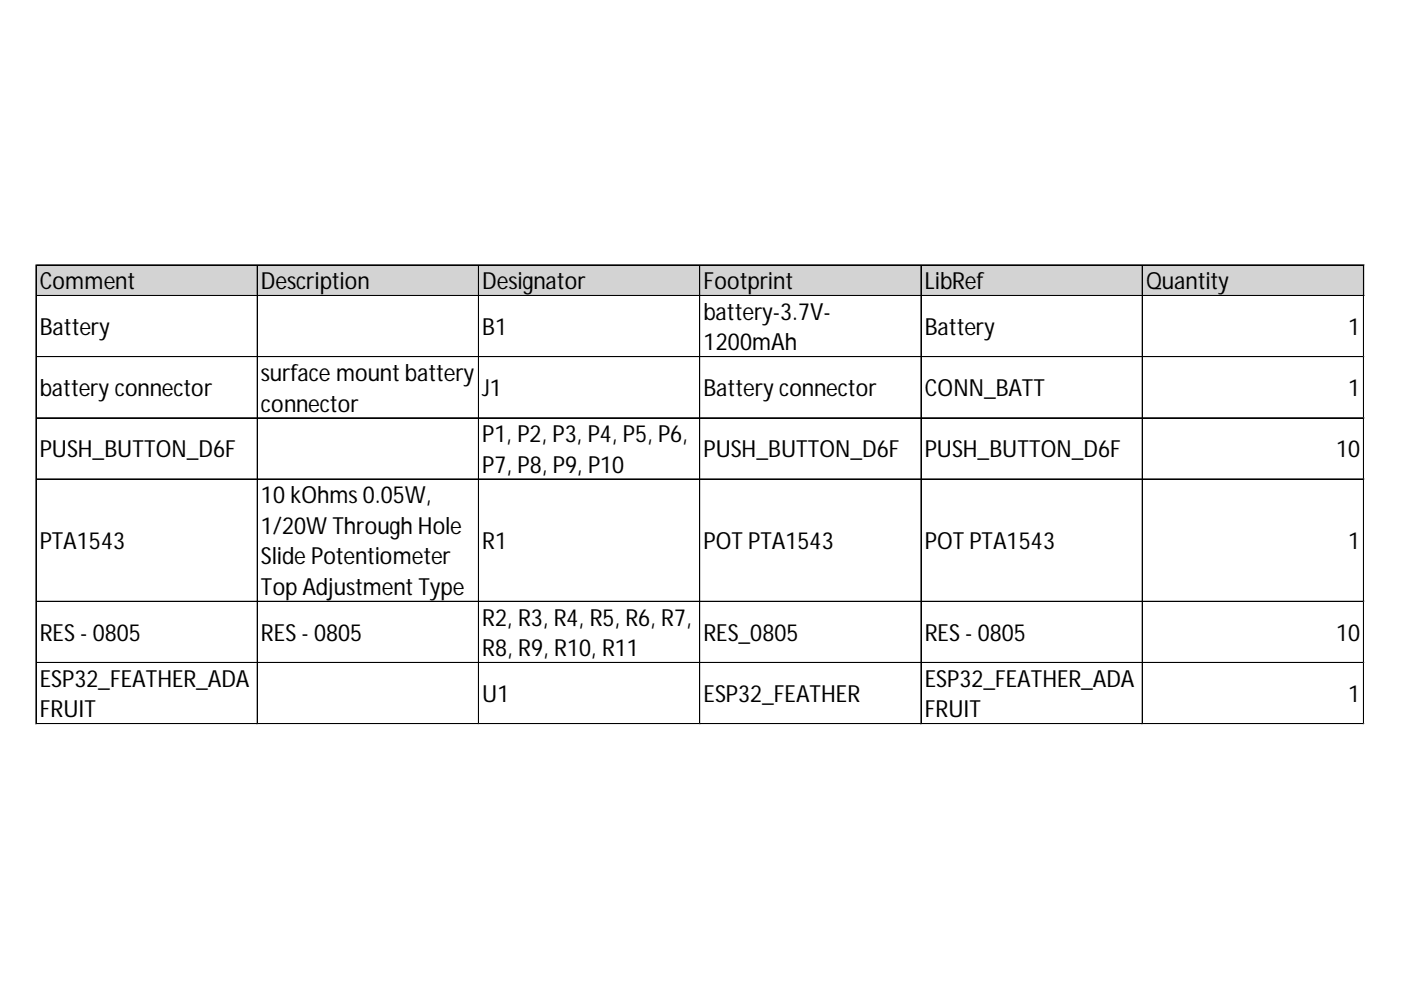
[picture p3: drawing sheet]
<svg xmlns="http://www.w3.org/2000/svg" width="297mm" height="210mm" viewBox="0 0 297 210" stroke-linecap="round" stroke-linejoin="round" font-family="sans-serif">
<defs><g id="words">
<g font-size="5">
<text x="8.4" y="61.3">Comment</text>
<text x="55.3" y="61.3">Description</text>
<text x="102.2" y="61.3">Designator</text>
<text x="149.2" y="61.3">Footprint</text>
<text x="196.1" y="61.3">LibRef</text>
<text x="243" y="61.3">Quantity</text>
<text x="8.4" y="71">Battery</text>
<text x="102.2" y="71">B1</text>
<text x="149.2" y="67.8">battery-3.7V-</text>
<text x="196.1" y="71">Battery</text>
<text x="285.8" y="71">1</text>
<text x="149.2" y="74.3">1200mAh</text>
<text x="55.3" y="80.8">surface mountbattery</text>
<text x="8.4" y="84">battery connector</text>
<text x="55.3" y="87.3">connector</text>
<text x="102.2" y="84">J1</text>
<text x="149.2" y="84">Battery connector</text>
<text x="196.1" y="84">CONN_BATT</text>
<text x="285.8" y="84">1</text>
<text x="102.2" y="93.7">P1, P2, P3, P4, P5, P6,</text>
<text x="8.4" y="97">PUSH_BUTTON_D6F</text>
<text x="102.2" y="100.2">P7, P8, P9, P10</text>
<text x="149.2" y="97">PUSH_BUTTON_D6F</text>
<text x="196.1" y="97">PUSH_BUTTON_D6F</text>
<text x="283.3" y="97">10</text>
<text x="55.3" y="106.7">10 kOhms0.05W,</text>
<text x="55.3" y="113.2">1/20W Through Hole</text>
<text x="8.4" y="116.4">PTA1543</text>
<text x="55.3" y="119.7">Slide Potentiometer</text>
<text x="102.2" y="116.4">R1</text>
<text x="149.2" y="116.4">POT PTA1543</text>
<text x="196.1" y="116.4">POT PTA1543</text>
<text x="285.8" y="116.4">1</text>
<text x="55.3" y="126.2">Top AdjustmentType</text>
<text x="8.4" y="135.9">RES - 0805</text>
<text x="55.3" y="135.9">RES - 0805</text>
<text x="102.2" y="132.6">R2, R3, R4, R5, R6, R7,</text>
<text x="149.2" y="135.9">RES_0805</text>
<text x="196.1" y="135.9">RES - 0805</text>
<text x="283.3" y="135.9">10</text>
<text x="102.2" y="139.1">R8, R9, R10, R11</text>
<text x="8.4" y="145.6">ESP32_FEATHER_ADA</text>
<text x="102.2" y="148.9">U1</text>
<text x="149.2" y="148.9">ESP32_FEATHER</text>
<text x="196.1" y="145.6">ESP32_FEATHER_ADA</text>
<text x="285.8" y="148.9">1</text>
<text x="8.4" y="152.1">FRUIT</text>
<text x="196.1" y="152.1">FRUIT</text>
</g>
</g></defs>
<path d="M7.7 56.2h281.6v6.6h-281.6z" fill="#d3d3d3"/>
<g fill="none" stroke="#000" stroke-width=".21">
<path d="M7.6 56.2v97.3M7.7 56.2v97.3M7.8 56.2h281.4M54.5 56.3v97.2M54.6 56.3v97.2M101.4 56.3v97.2M101.5 56.3v97.2M148.3 56.3v97.2M148.4 56.3v97.2M195.3 56.3v97.2M242.2 56.3v97.2M289.1 56.3v97.2"/>
<path d="M7.8 62.6h281.4M7.8 62.7h281.4M7.8 75.6h281.4M7.8 75.7h281.4M7.8 88.6h281.4M7.8 101.5h281.4M7.8 101.6h281.4M7.8 127.5h281.4M7.8 140.4h281.4M7.8 140.5h281.4M7.8 153.4h281.4M7.8 153.5h281.4"/>
</g>
<path d="M7.6 153.5v.1" fill="none" stroke="#d4d4d4" stroke-width=".21"/>
<path d="M7.6 153.5l.2 .1z" fill="#d4d4d4"/>
<path d="M54.5 153.5v.1" fill="none" stroke="#d4d4d4" stroke-width=".21"/>
<path d="M54.5 153.5l.2 .1z" fill="#d4d4d4"/>
<path d="M101.4 153.5v.1" fill="none" stroke="#d4d4d4" stroke-width=".21"/>
<path d="M101.4 153.5l.2 .1z" fill="#d4d4d4"/>
<path d="M148.3 153.5v.1" fill="none" stroke="#d4d4d4" stroke-width=".21"/>
<path d="M148.3 153.5l.2 .1z" fill="#d4d4d4"/>
<path d="M195.3 153.5v.1" fill="none" stroke="#d4d4d4" stroke-width=".21"/>
<path d="M195.3 153.5l.1 .1z" fill="#d4d4d4"/>
<path d="M242.2 153.5v.1" fill="none" stroke="#d4d4d4" stroke-width=".21"/>
<path d="M242.2 153.5l.1 .1z" fill="#d4d4d4"/>
<path d="M289.1 153.5v.1" fill="none" stroke="#d4d4d4" stroke-width=".21"/>
<path d="M289.1 153.5l.1 .1z" fill="#d4d4d4"/>
<path d="M289.2 75.6h.1" fill="none" stroke="#d4d4d4" stroke-width=".21"/>
<path d="M289.2 75.6l.1 .1z" fill="#d4d4d4"/>
<path d="M289.2 88.6h.1" fill="none" stroke="#d4d4d4" stroke-width=".21"/>
<path d="M289.2 88.6l.1 .1z" fill="#d4d4d4"/>
<path d="M289.2 101.5h.1" fill="none" stroke="#d4d4d4" stroke-width=".21"/>
<path d="M289.2 101.5l.1 .2z" fill="#d4d4d4"/>
<path d="M289.2 127.5h.1" fill="none" stroke="#d4d4d4" stroke-width=".21"/>
<path d="M289.2 127.5l.1 .1z" fill="#d4d4d4"/>
<path d="M289.2 140.4h.1" fill="none" stroke="#d4d4d4" stroke-width=".21"/>
<path d="M289.2 140.4l.1 .2z" fill="#d4d4d4"/>
<path d="M289.2 153.4h.1" fill="none" stroke="#d4d4d4" stroke-width=".21"/>
<path d="M289.2 153.4l.1 .1z" fill="#d4d4d4"/>
<use href="#words"/>
</svg>
